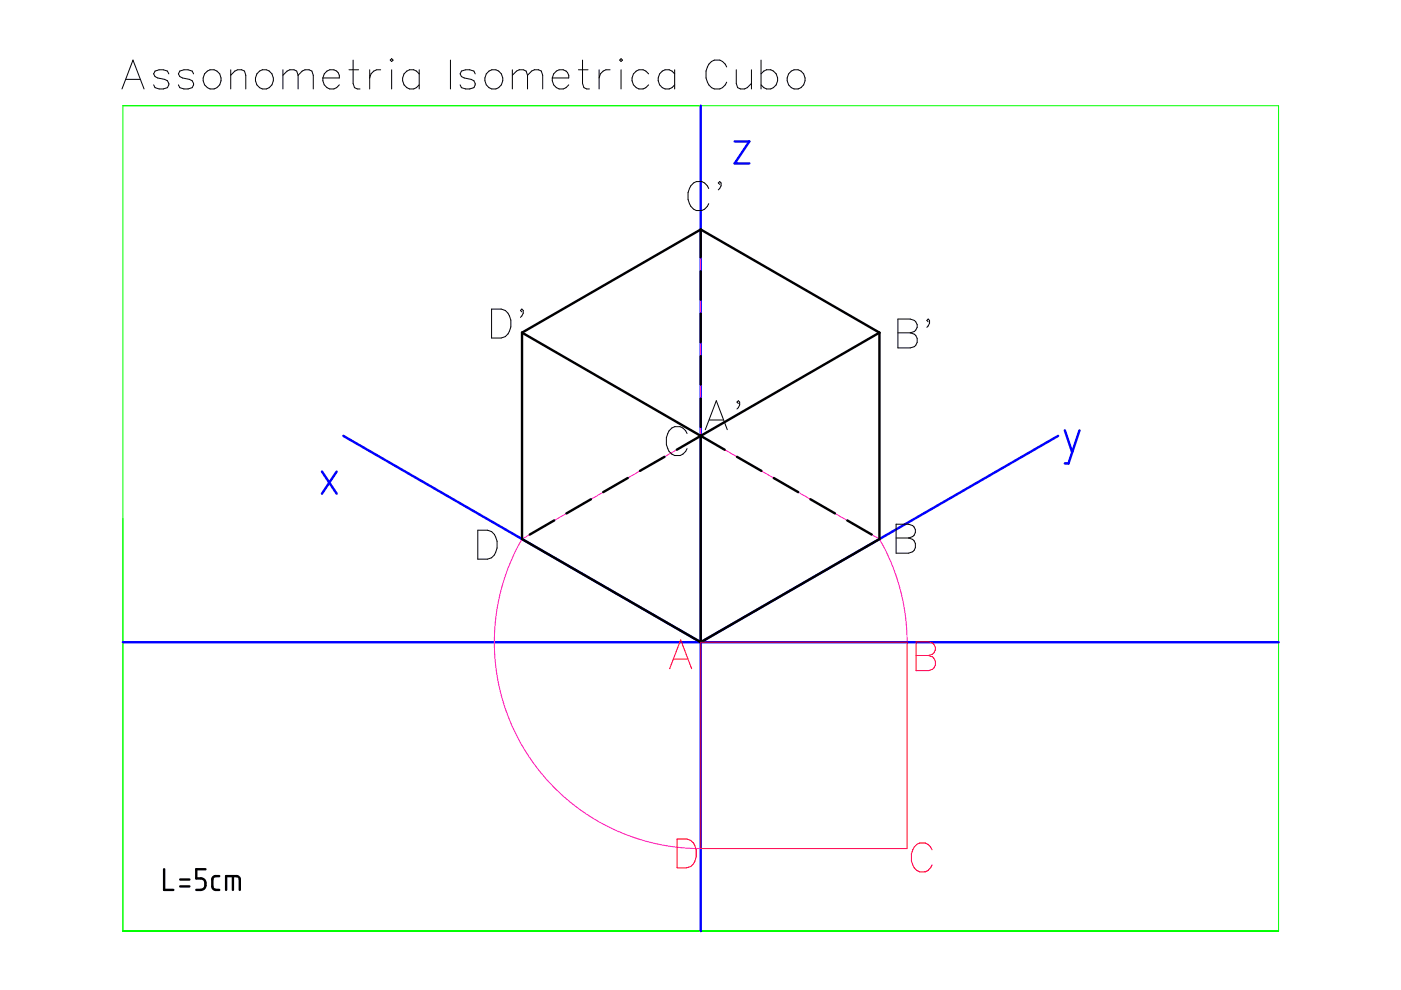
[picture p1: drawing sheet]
<svg xmlns="http://www.w3.org/2000/svg" width="297mm" height="210mm" viewBox="0 0 297 210" stroke-linecap="round" stroke-linejoin="round" font-family="sans-serif">
<path d="M26.1 22.4h245v175h-245z" fill="none" stroke="#0f0" stroke-width=".21"/>
<path d="M148.6 22.4v175M155.8 30h3.1l-3.1 4.6h3.1M68.3 100l3.1 4.7M71.4 100l-3.1 4.7M72.8 92.4l75.8 43.8 75.7-43.8M225.8 91.2l1.5 4.7M228.9 91.2l-2.4 7.1h-.7M26.1 136.2h245" fill="none" stroke="#00f" stroke-width=".51"/>
<g fill="none" stroke="#000" stroke-width=".51">
<path d="M148.6 48.7v5.8M148.6 57.5v6M148.6 48.7l-37.9 21.8M148.6 48.7l37.9 21.8M110.7 70.5v43.8l37.9 21.9M110.7 70.5l42.9 24.9M148.6 66.5v6M148.6 75.5v6M186.5 70.5v43.8l-37.9 21.9M186.5 70.5l-37.9 21.9M140.9 96.9l-5.2 2.9M148.6 84.5v6"/>
<path d="M148.6 92.4v43.8M148.6 92.4l-5.1 3M156.3 96.9l5.1 2.9M117.5 110.3l-5.2 3M125.3 105.9l-5.2 3M133.1 101.3l-5.2 3.1M164 101.3l5.2 3.1M171.8 105.9l5.2 3M179.6 110.3l5.2 3M34.8 184.3v4.4h1.9M38.2 187.9h2M38.2 186.5h2"/>
<path d="M43.6 184.3h-2v1.9l1.4 .1 .4 .3 .2 .5-.1 .8-.3 .5-.6 .3h-1M46.5 185.8h-1.1l-.4 .6 .1 1.9 .5 .4h.9M47.9 188.7v-2.9h2.3l.4 .1 .2 .5v2.3M49.4 185.8v2.9"/>
</g>
<path d="M148.6 48.7v87.5M148.6 48.7l-37.9 21.8M148.6 48.7l37.9 21.8M110.7 70.5l75.8 43.8M110.7 70.5v43.8M186.5 70.5l-75.8 43.8M186.5 70.5v43.8M110.7 114.3l-2.6 5.1-1.9 5.7-1.1 6-.3 3.3v2.9l.5 5.2 .5 3.1 .8 3 1.9 5.2 2.2 4.3 1.7 2.8 1.8 2.4 3.8 4.2 3.8 3.3 4.9 3.3 4.9 2.4 5.4 1.9 5.5 1.1 3.2 .3 2.9 .1M186.5 114.3l2.3 4.8 1.9 5.3 1.2 5.5 .3 3.1 .1 3.2" fill="none" stroke="#f0f" stroke-width=".21"/>
<path d="M142.9 139.7h2.9M148.6 136.2h43.7v43.7h-43.7zM194.2 136.1h2.6l.9 .3a1.42 1.42 0 0 1 0 2.3l-.9 .3a1.61 1.61 0 0 1 1.6 1.6 1.61 1.61 0 0 1-1.6 1.6h-2.6zM194.2 139h2.6M142 141.8l2.3-6.1 2.3 6.1M143.6 177.9h2a2.51 2.51 0 0 1 2 2.3 3.6 3.6 0 0 1-1.1 3.5l-.9 .3h-2zM197.6 180.2a2.12 2.12 0 0 0-2-1.5 2.12 2.12 0 0 0-2.1 1.5 3.5 3.5 0 0 0 1.5 4.6 2.13 2.13 0 0 0 2.6-1.4" fill="none" stroke="#f00" stroke-width=".21"/>
<g fill="none" stroke="#000" stroke-width=".21">
<path d="M25.9 18.9l2.3-6.2 2.3 6.2M26.7 16.8h3M35.8 15.7l-.3-.6-.9-.3h-.9l-.8 .3-.3 .6 .3 .5 2.6 .9 .3 .9-.3 .6-.9 .3h-.9l-.8-.3-.3-.6M41 15.7l-.3-.6-.8-.3h-.9l-.9 .3-.3 .6 .3 .5 2.6 .9 .3 .9-.3 .6-.8 .3h-.9l-.9-.3-.3-.6M44 15.1a2.04 2.04 0 0 1 2.8 1 2.04 2.04 0 0 1-1.4 2.8 2.07 2.07 0 0 1-2.3-1.3 2.07 2.07 0 0 1 .9-2.5zM48.9 16l.9-.9 .6-.3h.8l.6 .3 .3 .9v2.9M48.9 14.8v4.1M55 15.1a2.05 2.05 0 0 1 2.9 1 2.05 2.05 0 0 1-1.4 2.8 2.08 2.08 0 0 1-2.3-1.3 2.08 2.08 0 0 1 .8-2.5zM60 16l.9-.9 .5-.3h.9l.6 .3 .3 .9M60 14.8v4.1M63.2 16l.9-.9 .6-.3h.8l.6 .3 .3 .9v2.9M63.2 16v2.9"/>
<path d="M68.5 16.5a1.92 1.92 0 0 0 1.1 2.2 1.92 1.92 0 0 0 2.3-.7M69.3 15.1a1.61 1.61 0 0 1 1.8-.2 1.61 1.61 0 0 1 .8 1.6h-3.4l.2-.8zM74 14.8h2M74.9 12.7v5l.3 .9 .6 .3h.5M78.4 14.8v4.1M80.7 14.8a1.94 1.94 0 0 0-2.3 1.7M82.7 12.7l.3-.3 .3 .3-.3 .3zM83 14.8v4.1M88.9 15.7a1.99 1.99 0 0 0-2.8-.5 1.99 1.99 0 0 0-.4 2.8 1.86 1.86 0 0 0 3.2 0M88.9 14.8v4.1M95.5 12.7v6.2M100.8 15.7l-.3-.6-.9-.3h-.9l-.9 .3-.2 .6 .2 .5 2.7 .9 .3 .6-.3 .9-.9 .3h-.9l-.9-.3-.2-.6"/>
<path d="M103.7 15.1a2.05 2.05 0 0 1 2.9 1 2.05 2.05 0 0 1-1.5 2.8 2.08 2.08 0 0 1-2.2-1.3 2.08 2.08 0 0 1 .8-2.5zM108.6 16l.9-.9 .6-.3h.9l.5 .3 .3 .9M108.6 14.8v4.1M111.8 16l.9-.9 .6-.3h.9l.6 .3 .3 .9v2.9M111.8 16v2.9M117.1 16.5a1.92 1.92 0 0 0 1.1 2.2 1.92 1.92 0 0 0 2.4-.7M118 15.1a1.61 1.61 0 0 1 1.8-.2 1.61 1.61 0 0 1 .8 1.6h-3.5l.3-.8zM122.6 14.8h2.1M123.5 12.7v5l.3 .9 .6 .3h.6M127 14.8v4.1M129.3 14.8a1.94 1.94 0 0 0-2.3 1.7M131.7 12.4l.3 .3-.3 .3-.3-.3z"/>
<path d="M131.7 14.8v4.1M137.5 15.7a1.99 1.99 0 0 0-2.8-.5 1.99 1.99 0 0 0-.4 2.8 1.86 1.86 0 0 0 3.2 0M143 15.7a1.98 1.98 0 0 0-2.8-.5 1.98 1.98 0 0 0-.4 2.8 1.85 1.85 0 0 0 3.2 0M143 14.8v4.1M154.1 14.2a2.12 2.12 0 0 0-2.1-1.5 2.12 2.12 0 0 0-2 1.5 3.4 3.4 0 0 0 1.4 4.7 2.17 2.17 0 0 0 2.7-1.5M156.1 14.8v2.9l.3 .9 .6 .3h.9l.5-.3 .9-.9M159.3 14.8v4.1M161.4 15.7a1.99 1.99 0 0 1 2.8-.5 1.99 1.99 0 0 1 .4 2.8 1.86 1.86 0 0 1-3.2 0M161.4 12.7v6.2M167.8 15.1a2.05 2.05 0 0 1 2.8 1 2.05 2.05 0 0 1-1.4 2.8 2.08 2.08 0 0 1-2.2-1.3 2.08 2.08 0 0 1 .8-2.5zM150.3 40a2.12 2.12 0 0 0-2.1-1.6 2.12 2.12 0 0 0-2 1.6 3.5 3.5 0 0 0 1.4 4.6 2.17 2.17 0 0 0 2.7-1.4M152.6 39.1l-.3-.3 .3-.3a1.12 1.12 0 0 1-.3 1.8"/>
<path d="M104.2 65.5h2.1a2.62 2.62 0 0 1 2 2.4 3.7 3.7 0 0 1-1.2 3.5l-.8 .3h-2.1zM110.6 66.1l-.3-.3 .3-.3a1.12 1.12 0 0 1-.3 1.8M190.4 67.6h2.6l.9 .3a1.43 1.43 0 0 1 0 2.4l-.9 .3 .9 .3a1.62 1.62 0 0 1 .6 1.7 1.62 1.62 0 0 1-1.5 1.2h-2.6zM190.4 70.6h2.6M196.8 68.2l-.3-.3 .3-.3 .3 .3v.6l-.6 .9M145.7 91.9a2.13 2.13 0 0 0-2.1-1.5 2.13 2.13 0 0 0-2 1.5 3.5 3.5 0 0 0 1.4 4.7 2.2 2.2 0 0 0 2.7-1.5M149.5 91.1l2.4-6.1 2.3 6.1M150.4 89h2.9M156.5 85.6l-.2-.3 .2-.3a1.15 1.15 0 0 1-.2 1.7M101.3 112.4h2.1a2.57 2.57 0 0 1 2 2.3 3.8 3.8 0 0 1-1.2 3.6l-.8 .3h-2.1zM190 111.1h2.6l.9 .3a1.43 1.43 0 0 1 0 2.4l-.9 .3a1.61 1.61 0 0 1 1.5 1.6 1.61 1.61 0 0 1-1.5 1.6h-2.6zM190 114.1h2.6"/>
</g>
</svg>
